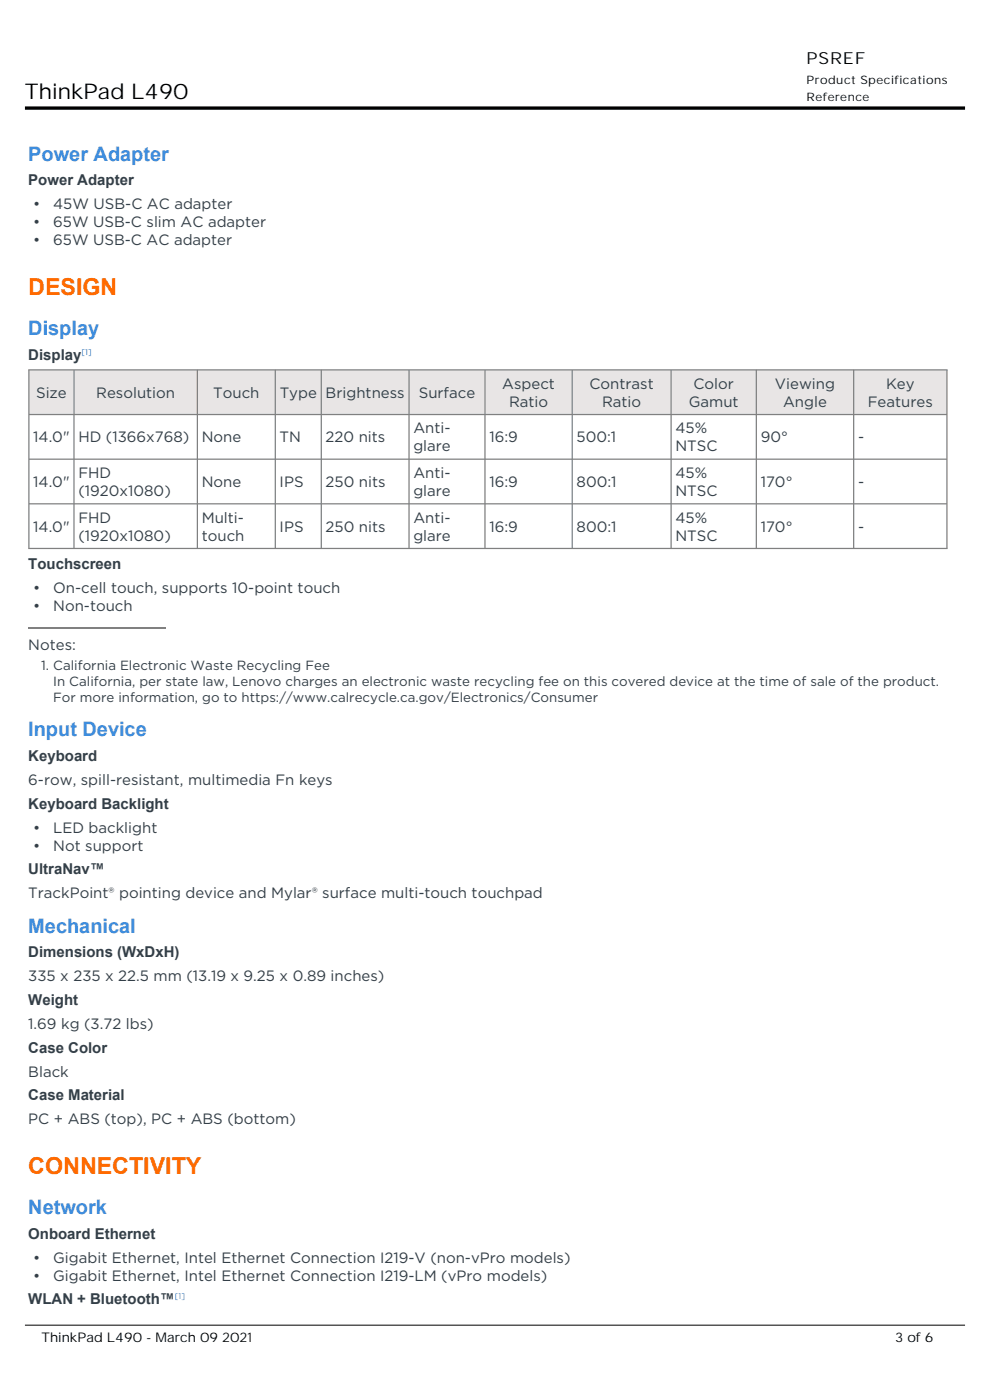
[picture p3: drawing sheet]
<svg xmlns="http://www.w3.org/2000/svg" width="210mm" height="297mm" viewBox="0 0 210 297" stroke-linecap="round" stroke-linejoin="round" font-family="sans-serif">
<defs><g id="words">
<g font-size="4.9" fill="#ff6a00">
<text x="6" y="62.6">DESIGN</text>
<text x="6" y="249.1">CONNECTIVITY</text>
</g>
<text font-size="4.6" x="5.3" y="21.1">ThinkPad L490</text>
<g font-size="4.2" fill="#3e8ddd">
<text x="6" y="34.1">Power Adapter</text>
<text x="6" y="71.1">Display</text>
<text x="6" y="156.2">Input Device</text>
<text x="6" y="197.9">Mechanical</text>
<text x="6" y="257.6">Network</text>
</g>
<text font-size="3.5" x="171.1" y="13.6">PSREF</text>
<g font-size="3.2" fill="#333f48">
<text x="6" y="39.3">Power Adapter</text>
<text x="7" y="44.4">•</text>
<text x="11.3" y="44.4">45W USB-C AC adapter</text>
<text x="7" y="48.2">•</text>
<text x="7" y="52">•</text>
<text x="11.3" y="48.2">65W USB-C slim AC adapter</text>
<text x="11.3" y="52">65W USB-C AC adapter</text>
<text x="6" y="76.3">Display</text>
<text x="106.5" y="82.4">Aspect</text>
<text x="125.1" y="82.4">Contrast</text>
<text x="147.1" y="82.4">Color</text>
<text x="164.4" y="82.4">Viewing</text>
<text x="188" y="82.4">Key</text>
<text x="7.7" y="84.3">Size</text>
<text x="20.4" y="84.3">Resolution</text>
<text x="45.2" y="84.3">Touch</text>
<text x="59.3" y="84.3">Type</text>
<text x="69.1" y="84.3">Brightness</text>
<text x="88.8" y="84.3">Surface</text>
<text x="108" y="86.3">Ratio</text>
<text x="127.7" y="86.3">Ratio</text>
<text x="146.1" y="86.3">Gamut</text>
<text x="166.1" y="86.3">Angle</text>
<text x="184.1" y="86.3">Features</text>
<text x="7.1" y="93.8">14.0&quot;</text>
<text x="16.6" y="93.8">HD (1366x768)</text>
<text x="42.8" y="93.8">None</text>
<text x="59.3" y="93.8">TN</text>
<text x="69.1" y="93.8">220 nits</text>
<text x="87.7" y="91.9">Anti-</text>
<text x="87.7" y="95.7">glare</text>
<text x="103.8" y="93.8">16:9</text>
<text x="122.3" y="93.8">500:1</text>
<text x="143.3" y="91.9">45%</text>
<text x="143.3" y="95.7">NTSC</text>
<text x="161.4" y="93.8">90°</text>
<text x="182" y="93.8">-</text>
<text x="16.6" y="101.4">FHD</text>
<text x="87.7" y="101.4">Anti-</text>
<text x="143.3" y="101.4">45%</text>
<text x="7.1" y="103.3">14.0&quot;</text>
<text x="16.6" y="105.2">(1920x1080)</text>
<text x="42.8" y="103.3">None</text>
<text x="59.3" y="103.3">IPS</text>
<text x="69.1" y="103.3">250 nits</text>
<text x="87.7" y="105.2">glare</text>
<text x="103.8" y="103.3">16:9</text>
<text x="122.3" y="103.3">800:1</text>
<text x="143.3" y="105.2">NTSC</text>
<text x="161.4" y="103.3">170°</text>
<text x="182" y="103.3">-</text>
<text x="7.1" y="112.8">14.0&quot;</text>
<text x="16.6" y="110.9">FHD</text>
<text x="42.8" y="110.9">Multi-</text>
<text x="59.3" y="112.8">IPS</text>
<text x="69.1" y="112.8">250 nits</text>
<text x="87.7" y="110.9">Anti-</text>
<text x="103.8" y="112.8">16:9</text>
<text x="122.3" y="112.8">800:1</text>
<text x="143.3" y="110.9">45%</text>
<text x="161.4" y="112.8">170°</text>
<text x="182" y="112.8">-</text>
<text x="16.6" y="114.7">(1920x1080)</text>
<text x="42.8" y="114.7">touch</text>
<text x="87.7" y="114.7">glare</text>
<text x="143.3" y="114.7">NTSC</text>
<text x="6" y="120.7">Touchscreen</text>
<text x="7" y="125.8">•</text>
<text x="11.3" y="125.8">On-cell touch, supports 10-point touch</text>
<text x="7" y="129.6">•</text>
<text x="11.3" y="129.6">Non-touch</text>
<text x="6" y="138">Notes:</text>
<text x="6" y="161.4">Keyboard</text>
<text x="6" y="166.5">6-row, spill-resistant, multimedia Fn keys</text>
<text x="6" y="171.5">Keyboard Backlight</text>
<text x="7" y="176.6">•</text>
<text x="11.3" y="176.6">LED backlight</text>
<text x="6" y="185.5">UltraNav™</text>
<text x="7" y="180.4">•</text>
<text x="11.3" y="180.4">Not support</text>
<text x="6" y="190.5">TrackPoint® pointing device and Mylar® surface multi-touch touchpad</text>
<text x="6" y="203.1">Dimensions (WxDxH)</text>
<text x="6" y="208.2">335 x 235 x 22.5 mm (13.19 x 9.25 x 0.89 inches)</text>
<text x="6" y="213.2">Weight</text>
<text x="6" y="218.3">1.69 kg (3.72 lbs)</text>
<text x="6" y="223.3">Case Color</text>
<text x="6" y="228.4">Black</text>
<text x="6" y="233.4">Case Material</text>
<text x="6" y="238.5">PC + ABS (top), PC + ABS (bottom)</text>
<text x="6" y="262.8">Onboard Ethernet</text>
<text x="7" y="267.9">•</text>
<text x="11.3" y="267.9">Gigabit Ethernet, Intel Ethernet Connection I219-V (non-vPro models)</text>
<text x="7" y="271.7">•</text>
<text x="11.3" y="271.7">Gigabit Ethernet, Intel Ethernet Connection I219-LM (vPro models)</text>
<text x="6" y="276.7">WLAN + Bluetooth™</text>
</g>
<g font-size="2.8" fill="#333f48">
<text x="8.7" y="142.2">1. California Electronic Waste Recycling Fee</text>
<text x="11.3" y="145.6">In California, per state law, Lenovo charges an electronic waste recycling fee on this covered device at the time of sale of the product.</text>
<text x="11.3" y="149">For more information, go to https://www.calrecycle.ca.gov/Electronics/Consumer</text>
</g>
<g font-size="2.8">
<text x="8.8" y="284.7">ThinkPad L490 - March 09 2021</text>
<text x="189.9" y="284.7">3 of 6</text>
</g>
<g font-size="2.5">
<text x="171.1" y="17.8">Product Specifications</text>
<text x="171.1" y="21.4">Reference</text>
</g>
<g font-size="1.8" fill="#3e8ddd">
<text x="17.3" y="75.2">[1]</text>
<text x="37.1" y="275.7">[1]</text>
</g>
</g></defs>
<g fill="#e8e5e5">
<path d="M6.3 78.6h9.3v9.2h-9.3z"/>
<path d="M15.8 78.6h25.9v9.2h-25.9z"/>
<path d="M42 78.6h16.3v9.2h-16.3z"/>
<path d="M58.5 78.6h9.5v9.2h-9.5z"/>
<path d="M68.3 78.6h18.3v9.2h-18.3z"/>
<path d="M86.9 78.6h15.8v9.2h-15.8z"/>
<path d="M103 78.6h18.3v9.2h-18.3z"/>
<path d="M121.5 78.6h20.7v9.2h-20.7z"/>
<path d="M142.5 78.6h17.8v9.2h-17.8z"/>
<path d="M160.6 78.6h20.4v9.2h-20.4z"/>
<path d="M181.2 78.6h19.5v9.2h-19.5z"/>
</g>
<g fill="none" stroke="#808080" stroke-width=".26">
<path d="M6 78.5h195M6.1 78.5v37.9M15.7 78.5v37.9M41.9 78.5v37.9M58.4 78.5v37.9M68.2 78.5v37.9M86.8 78.5v37.9M102.9 78.5v37.9M121.4 78.5v37.9M142.4 78.5v37.9M160.4 78.5v37.9M181.1 78.5v37.9"/>
<path d="M200.9 78.5v37.9M6.1 87.9h194.8M6.1 97.4h194.8M6 116.4h195M6.1 106.9h194.8M6 133.2h29.2"/>
</g>
<path d="M5.3 22.9h199.4" fill="none" stroke="#000" stroke-width=".71" stroke-linecap="butt"/>
<path d="M5.3 281.1h199.4" fill="none" stroke="#000" stroke-width=".21"/>
<use href="#words"/>
</svg>
